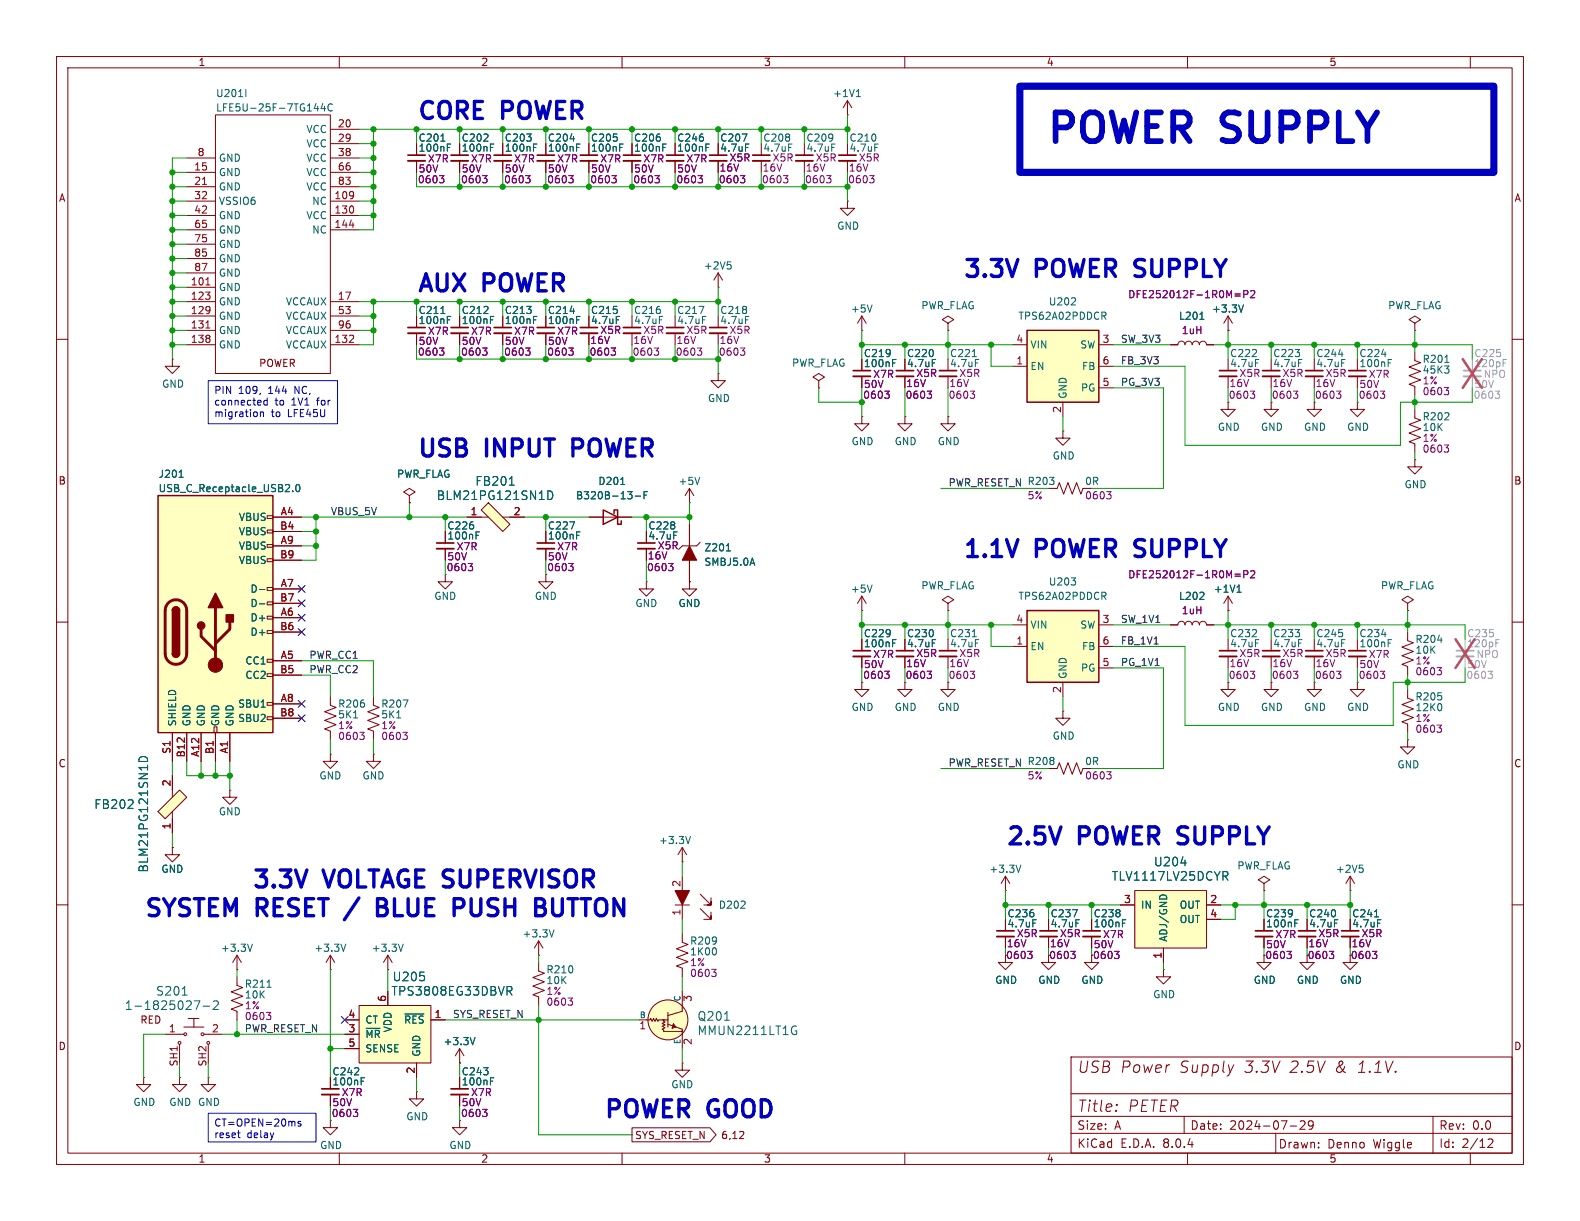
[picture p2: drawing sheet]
<svg xmlns="http://www.w3.org/2000/svg" width="279mm" height="216mm" viewBox="0 0 279 216" stroke-linecap="round" stroke-linejoin="round" font-family="sans-serif">
<defs><g id="words">
<g font-size="7.1" fill="#0000c2">
<text x="184.8" y="27.8">POWER</text>
<text x="216.6" y="27.8">SUPPLY</text>
</g>
<g font-size="4.2" fill="#0000c2">
<text x="73.7" y="21.3">CORE</text>
<text x="89" y="21.3">POWER</text>
<text x="73.7" y="51.8">AUX</text>
<text x="85.7" y="51.8">POWER</text>
<text x="170.2" y="49.3">3.3V</text>
<text x="183.4" y="49.3">POWER</text>
<text x="202.1" y="49.3">SUPPLY</text>
<text x="73.7" y="81">USB</text>
<text x="86.1" y="81">INPUT</text>
<text x="102.6" y="81">POWER</text>
<text x="170.2" y="98.8">1.1V</text>
<text x="183.4" y="98.8">POWER</text>
<text x="202.1" y="98.8">SUPPLY</text>
<text x="177.8" y="149.6">2.5V</text>
<text x="191" y="149.6">POWER</text>
<text x="209.7" y="149.6">SUPPLY</text>
<text x="44.4" y="157.2">3.3V</text>
<text x="57.6" y="157.2">VOLTAGE SUPERVISOR</text>
<text x="25.4" y="162.3">SYSTEM</text>
<text x="45.6" y="162.3">RESET</text>
<text x="69.2" y="162.3">BLUE</text>
<text x="84" y="162.3">PUSH</text>
<text x="99.6" y="162.3">BUTTON</text>
<text x="106.7" y="197.9">POWER</text>
<text x="125.4" y="197.9">GOOD</text>
</g>
<g font-size="2.8" fill="#840000">
<text x="190.4" y="189.9">USB Power</text>
<text x="208.4" y="189.9">Supply</text>
<text x="219.9" y="189.9">3.3V</text>
<text x="228" y="189.9">2.5V</text>
<text x="236" y="189.9">&amp;</text>
<text x="240.1" y="189.9">1.1V.</text>
<text x="190.4" y="196.8">Title:</text>
<text x="199.3" y="196.8">PETER</text>
</g>
<g font-size="2.1" fill="#006464">
<text x="77.1" y="88.6">BLM21PG121SN1D</text>
<text x="84" y="86.1">FB201</text>
<text x="16.6" y="143.2">FB202</text>
<text x="26.4" y="154.4" transform="rotate(-90 26.4 154.4)">BLM21PG121SN1D</text>
<text x="196.5" y="155.9">TLV1117LV25DCYR</text>
<text x="204" y="153.4">U204</text>
<text x="69.3" y="173.7">U205</text>
<text x="22" y="178.8">1-1825027-2</text>
<text x="27.5" y="176.3">S201</text>
<text x="69.1" y="176.3">TPS3808EG33DBVR</text>
<text x="123.2" y="180.7">Q201</text>
<text x="123.2" y="183.2">MMUN2211LT1G</text>
</g>
<g font-size="2.1" fill="#840000">
<text x="190.4" y="203.2">KiCad</text>
<text x="190.4" y="200">Size:</text>
<text x="197.1" y="200">A</text>
<text x="198.1" y="203.2">E.D.A.</text>
<text x="205.7" y="203.2">8.0.4</text>
<text x="210.4" y="200">Date:</text>
<text x="217.4" y="200">2024-07-29</text>
<text x="226" y="203.3">Drawn:</text>
<text x="234.7" y="203.3">Denno</text>
<text x="242.9" y="203.3">Wiggle</text>
<text x="254.4" y="200">Rev:</text>
<text x="254.4" y="203.2">Id:</text>
<text x="258.5" y="203.2">2/12</text>
<text x="260.3" y="200">0.0</text>
</g>
<g font-size="1.8" fill="#840000">
<text x="35" y="11.9">1</text>
<text x="85" y="11.9">2</text>
<text x="135" y="11.9">3</text>
<text x="185" y="11.9">4</text>
<text x="235" y="11.9">5</text>
<text x="73.9" y="27">100nF</text>
<text x="81.5" y="27">100nF</text>
<text x="89.2" y="27">100nF</text>
<text x="96.8" y="27">100nF</text>
<text x="104.4" y="27">100nF</text>
<text x="112" y="27">100nF</text>
<text x="119.6" y="27">100nF</text>
<text x="127.3" y="27">4.7uF</text>
<text x="10.3" y="35.9">A</text>
<text x="267.7" y="35.9">A</text>
<text x="73.9" y="57.5">100nF</text>
<text x="81.5" y="57.5">100nF</text>
<text x="89.2" y="57.5">100nF</text>
<text x="96.8" y="57.5">100nF</text>
<text x="104.4" y="57.5">4.7uF</text>
<text x="45.7" y="65.1">POWER</text>
<text x="152.7" y="65.1">100nF</text>
<text x="160.3" y="65.1">4.7uF</text>
<text x="217.2" y="70.7">0603</text>
<text x="232.4" y="70.7">0603</text>
<text x="10.3" y="85.9">B</text>
<text x="267.7" y="85.9">B</text>
<text x="79" y="95.6">100nF</text>
<text x="96.8" y="95.6">100nF</text>
<text x="114.6" y="95.6">4.7uF</text>
<text x="152.7" y="114.7">100nF</text>
<text x="160.3" y="114.7">4.7uF</text>
<text x="167.6" y="120.2">0603</text>
<text x="217.2" y="120.2">0603</text>
<text x="224.8" y="120.2">0603</text>
<text x="10.3" y="135.9">C</text>
<text x="267.7" y="135.9">C</text>
<text x="178.1" y="164.2">4.7uF</text>
<text x="185.7" y="164.2">4.7uF</text>
<text x="193.3" y="164.2">100nF</text>
<text x="223.8" y="164.2">100nF</text>
<text x="231.4" y="164.2">4.7uF</text>
<text x="239" y="164.2">4.7uF</text>
<text x="177.8" y="169.8">0603</text>
<text x="185.4" y="169.8">0603</text>
<text x="193.2" y="169.8">0603</text>
<text x="238.8" y="169.8">0603</text>
<text x="10.3" y="185.9">D</text>
<text x="24.7" y="181.2">RED</text>
<text x="267.7" y="185.9">D</text>
<text x="58.7" y="192.1">100nF</text>
<text x="81.5" y="192.1">100nF</text>
<text x="112.2" y="201.6">SYS_RESET_N</text>
<text x="127.4" y="201.6">6,12</text>
<text x="35" y="205.8">1</text>
<text x="85" y="205.8">2</text>
<text x="135" y="205.8">3</text>
<text x="185" y="205.8">4</text>
<text x="235" y="205.8">5</text>
</g>
<g font-size="1.8" fill="#006464">
<text x="38.1" y="17.4">U201I</text>
<text x="147.2" y="17.4">+1V1</text>
<text x="38.1" y="19.9">LFE5U-25F-7TG144C</text>
<text x="54.1" y="23.7">VCC</text>
<text x="38.6" y="28.8">GND</text>
<text x="54.1" y="26.3">VCC</text>
<text x="54.1" y="28.8">VCC</text>
<text x="73.9" y="25.2">C201</text>
<text x="81.5" y="25.2">C202</text>
<text x="89.2" y="25.2">C203</text>
<text x="96.8" y="25.2">C204</text>
<text x="104.4" y="25.2">C205</text>
<text x="112" y="25.2">C206</text>
<text x="119.6" y="25.2">C246</text>
<text x="127.3" y="25.2">C207</text>
<text x="134.9" y="25.2">C208</text>
<text x="134.9" y="27">4.7uF</text>
<text x="142.5" y="25.2">C209</text>
<text x="142.5" y="27">4.7uF</text>
<text x="150.1" y="25.2">C210</text>
<text x="150.1" y="27">4.7uF</text>
<text x="38.6" y="31.3">GND</text>
<text x="38.6" y="33.9">GND</text>
<text x="54.1" y="31.3">VCC</text>
<text x="54.1" y="33.9">VCC</text>
<text x="38.6" y="36.4">VSSIO6</text>
<text x="38.6" y="39">GND</text>
<text x="38.6" y="41.5">GND</text>
<text x="54.1" y="39">VCC</text>
<text x="55.1" y="36.4">NC</text>
<text x="55.1" y="41.5">NC</text>
<text x="148" y="40.8">GND</text>
<text x="38.6" y="44">GND</text>
<text x="38.6" y="46.6">GND</text>
<text x="124.4" y="47.9">+2V5</text>
<text x="38.6" y="51.7">GND</text>
<text x="38.6" y="49.1">GND</text>
<text x="38.6" y="54.2">GND</text>
<text x="38.6" y="56.7">GND</text>
<text x="38.6" y="59.3">GND</text>
<text x="50.5" y="54.2">VCCAUX</text>
<text x="50.5" y="56.7">VCCAUX</text>
<text x="50.5" y="59.3">VCCAUX</text>
<text x="73.9" y="55.7">C211</text>
<text x="81.5" y="55.7">C212</text>
<text x="89.2" y="55.7">C213</text>
<text x="96.8" y="55.7">C214</text>
<text x="104.4" y="55.7">C215</text>
<text x="112" y="55.7">C216</text>
<text x="112" y="57.5">4.7uF</text>
<text x="119.6" y="55.7">C217</text>
<text x="119.6" y="57.5">4.7uF</text>
<text x="127.3" y="55.7">C218</text>
<text x="127.3" y="57.5">4.7uF</text>
<text x="150.4" y="55.5">+5V</text>
<text x="162.8" y="54.9">PWR_FLAG</text>
<text x="180" y="56.7">TPS62A02PDDCR</text>
<text x="185.4" y="54.2">U202</text>
<text x="208.4" y="56.7">L201</text>
<text x="214.2" y="55.5">+3.3V</text>
<text x="245.4" y="54.9">PWR_FLAG</text>
<text x="38.6" y="61.8">GND</text>
<text x="50.5" y="61.8">VCCAUX</text>
<text x="140" y="65">PWR_FLAG</text>
<text x="152.7" y="63.3">C219</text>
<text x="160.3" y="63.3">C220</text>
<text x="167.9" y="63.3">C221</text>
<text x="167.9" y="65.1">4.7uF</text>
<text x="182.1" y="65.6">EN</text>
<text x="182.1" y="61.8">VIN</text>
<text x="190.9" y="61.8">SW</text>
<text x="191.2" y="65.6">FB</text>
<text x="217.4" y="63.3">C222</text>
<text x="217.4" y="65.1">4.7uF</text>
<text x="225.1" y="63.3">C223</text>
<text x="225.1" y="65.1">4.7uF</text>
<text x="232.7" y="63.3">C244</text>
<text x="232.7" y="65.1">4.7uF</text>
<text x="240.3" y="63.3">C224</text>
<text x="240.3" y="65.1">100nF</text>
<text x="251.5" y="64.4">R201</text>
<text x="28.6" y="68.8">GND</text>
<text x="125.1" y="71.3">GND</text>
<text x="188.8" y="70.6" transform="rotate(-90 188.8 70.6)">GND</text>
<text x="191.1" y="69.4">PG</text>
<text x="251.5" y="66.3">45K3</text>
<text x="215.3" y="76.4">GND</text>
<text x="222.9" y="76.4">GND</text>
<text x="230.5" y="76.4">GND</text>
<text x="238.1" y="76.4">GND</text>
<text x="251.5" y="74.5">R202</text>
<text x="251.5" y="76.4">10K</text>
<text x="150.5" y="78.9">GND</text>
<text x="158.1" y="78.9">GND</text>
<text x="165.7" y="78.9">GND</text>
<text x="186.1" y="81.5">GND</text>
<text x="27.9" y="84.7">J201</text>
<text x="27.9" y="87.2">USB_C_Receptacle_USB2.0</text>
<text x="70.1" y="84.7">PWR_FLAG</text>
<text x="101.8" y="88.5">B320B-13-F</text>
<text x="105.7" y="86">D201</text>
<text x="119.9" y="86">+5V</text>
<text x="191.8" y="86">0R</text>
<text x="248.3" y="86.5">GND</text>
<text x="42.1" y="92.3">VBUS</text>
<text x="42.1" y="94.8">VBUS</text>
<text x="79" y="93.8">C226</text>
<text x="96.8" y="93.8">C227</text>
<text x="114.6" y="93.8">C228</text>
<text x="42.1" y="97.4">VBUS</text>
<text x="42.1" y="99.9">VBUS</text>
<text x="124.5" y="100.2">SMBJ5.0A</text>
<text x="124.5" y="97.7">Z201</text>
<text x="44.2" y="105">D-</text>
<text x="44.2" y="107.5">D-</text>
<text x="76.7" y="106.3">GND</text>
<text x="94.5" y="106.3">GND</text>
<text x="112.3" y="107.5">GND</text>
<text x="119.9" y="107.5">GND</text>
<text x="150.4" y="105">+5V</text>
<text x="162.8" y="104.4">PWR_FLAG</text>
<text x="180" y="106.3">TPS62A02PDDCR</text>
<text x="185.4" y="103.7">U203</text>
<text x="208.4" y="106.3">L202</text>
<text x="214.5" y="105">+1V1</text>
<text x="244.1" y="104.4">PWR_FLAG</text>
<text x="44.2" y="110.1">D+</text>
<text x="44.2" y="112.6">D+</text>
<text x="152.7" y="112.9">C229</text>
<text x="160.3" y="112.9">C230</text>
<text x="167.9" y="112.9">C231</text>
<text x="182.1" y="111.4">VIN</text>
<text x="190.9" y="111.4">SW</text>
<text x="217.4" y="112.9">C232</text>
<text x="225.1" y="112.9">C233</text>
<text x="232.7" y="112.9">C245</text>
<text x="240.3" y="112.9">C234</text>
<text x="250.2" y="113.9">R204</text>
<text x="43.3" y="117.7">CC1</text>
<text x="167.9" y="114.7">4.7uF</text>
<text x="182.1" y="115.2">EN</text>
<text x="191.1" y="119">PG</text>
<text x="191.2" y="115.2">FB</text>
<text x="217.4" y="114.7">4.7uF</text>
<text x="225.1" y="114.7">4.7uF</text>
<text x="232.7" y="114.7">4.7uF</text>
<text x="240.3" y="114.7">100nF</text>
<text x="250.2" y="115.8">10K</text>
<text x="42" y="125.3">SBU1</text>
<text x="43.3" y="120.2">CC2</text>
<text x="59.7" y="125.3">R206</text>
<text x="67.3" y="125.3">R207</text>
<text x="150.5" y="125.9">GND</text>
<text x="158.1" y="125.9">GND</text>
<text x="165.7" y="125.9">GND</text>
<text x="188.8" y="120.1" transform="rotate(-90 188.8 120.1)">GND</text>
<text x="215.3" y="125.9">GND</text>
<text x="222.9" y="125.9">GND</text>
<text x="230.5" y="125.9">GND</text>
<text x="238.1" y="125.9">GND</text>
<text x="250.2" y="124.1">R205</text>
<text x="250.2" y="126">12K0</text>
<text x="31.3" y="128.5" transform="rotate(-90 31.3 128.5)">SHIELD</text>
<text x="33.9" y="128.5" transform="rotate(-90 33.9 128.5)">GND</text>
<text x="36.4" y="128.5" transform="rotate(-90 36.4 128.5)">GND</text>
<text x="39" y="128.5" transform="rotate(-90 39 128.5)">GND</text>
<text x="41.5" y="128.5" transform="rotate(-90 41.5 128.5)">GND</text>
<text x="42" y="127.9">SBU2</text>
<text x="59.7" y="127.2">5K1</text>
<text x="67.3" y="127.2">5K1</text>
<text x="186.1" y="131">GND</text>
<text x="191.8" y="135.5">0R</text>
<text x="247" y="136.1">GND</text>
<text x="56.4" y="138">GND</text>
<text x="64" y="138">GND</text>
<text x="38.6" y="144.4">GND</text>
<text x="116.4" y="149.5">+3.3V</text>
<text x="28.4" y="154.5">GND</text>
<text x="174.9" y="154.5">+3.3V</text>
<text x="218.7" y="153.9">PWR_FLAG</text>
<text x="236.1" y="154.5">+2V5</text>
<text x="127" y="160.9">D202</text>
<text x="201.7" y="160.9">IN</text>
<text x="208.5" y="160.9">OUT</text>
<text x="92.3" y="166">+3.3V</text>
<text x="121.9" y="167.2">R209</text>
<text x="178.1" y="162.4">C236</text>
<text x="185.7" y="162.4">C237</text>
<text x="193.3" y="162.4">C238</text>
<text x="206.6" y="166.6" transform="rotate(-90 206.6 166.6)">ADJ/GND</text>
<text x="208.5" y="163.4">OUT</text>
<text x="223.8" y="162.4">C239</text>
<text x="231.4" y="162.4">C240</text>
<text x="239" y="162.4">C241</text>
<text x="39" y="168.5">+3.3V</text>
<text x="55.5" y="168.5">+3.3V</text>
<text x="65.6" y="168.5">+3.3V</text>
<text x="96.5" y="172.3">R210</text>
<text x="121.9" y="169.1">1K00</text>
<text x="43.2" y="174.9">R211</text>
<text x="43.2" y="176.8">10K</text>
<text x="96.5" y="174.2">10K</text>
<text x="175.9" y="174.2">GND</text>
<text x="183.5" y="174.2">GND</text>
<text x="191.1" y="174.2">GND</text>
<text x="203.8" y="176.7">GND</text>
<text x="221.6" y="174.2">GND</text>
<text x="229.2" y="174.2">GND</text>
<text x="236.9" y="174.2">GND</text>
<text x="64.5" y="183.7">~{MR}</text>
<text x="64.5" y="181.2">CT</text>
<text x="69.4" y="182.6" transform="rotate(-90 69.4 182.6)">VDD</text>
<text x="71.4" y="181.2">~{RES}</text>
<text x="78.3" y="185">+3.3V</text>
<text x="58.7" y="190.3">C242</text>
<text x="64.5" y="186.3">SENSE</text>
<text x="74.5" y="186.9" transform="rotate(-90 74.5 186.9)">GND</text>
<text x="81.5" y="190.3">C243</text>
<text x="23.5" y="195.8">GND</text>
<text x="29.8" y="195.8">GND GND</text>
<text x="118.6" y="192.6">GND</text>
<text x="56.5" y="203.4">GND</text>
<text x="71.8" y="198.3">GND</text>
<text x="79.4" y="203.4">GND</text>
</g>
<g font-size="1.8" fill="#a90000">
<text x="59.6" y="22.6">20</text>
<text x="34.9" y="27.7">8</text>
<text x="59.6" y="25.1">29</text>
<text x="59.6" y="27.7">38</text>
<text x="34.2" y="30.2">15</text>
<text x="34.2" y="32.8">21</text>
<text x="34.2" y="35.3">32</text>
<text x="59" y="35.3">109</text>
<text x="59.6" y="30.2">66</text>
<text x="59.6" y="32.8">83</text>
<text x="34.2" y="37.8">42</text>
<text x="34.2" y="40.4">65</text>
<text x="59" y="37.8">130</text>
<text x="59" y="40.4">144</text>
<text x="34.2" y="42.9">75</text>
<text x="34.2" y="45.5">85</text>
<text x="33.6" y="50.5">101</text>
<text x="33.6" y="53.1">123</text>
<text x="34.2" y="48">87</text>
<text x="59.6" y="53.1">17</text>
<text x="33.6" y="55.6">129</text>
<text x="33.6" y="58.2">131</text>
<text x="59.6" y="55.6">53</text>
<text x="59.6" y="58.2">96</text>
<text x="33.6" y="60.7">138</text>
<text x="59" y="60.7">132</text>
<text x="179.6" y="64.5">1</text>
<text x="179.6" y="60.7">4</text>
<text x="194.9" y="60.7">3</text>
<text x="194.9" y="64.5">6</text>
<text x="194.9" y="68.3">5</text>
<text x="187.7" y="73.1" transform="rotate(-90 187.7 73.1)">2</text>
<text x="49.5" y="93.7">B4</text>
<text x="49.5" y="91.2">A4</text>
<text x="83.1" y="91.2">1</text>
<text x="90.7" y="91.2">2</text>
<text x="49.5" y="98.8">B9</text>
<text x="49.5" y="96.3">A9</text>
<text x="49.5" y="106.4">B7</text>
<text x="49.5" y="103.9">A7</text>
<text x="49.5" y="111.5">B6</text>
<text x="49.5" y="109">A6</text>
<text x="179.6" y="110.2">4</text>
<text x="194.9" y="110.2">3</text>
<text x="49.5" y="119.1">B5</text>
<text x="49.5" y="116.6">A5</text>
<text x="179.6" y="114">1</text>
<text x="194.9" y="117.9">5</text>
<text x="194.9" y="114">6</text>
<text x="49.5" y="124.2">A8</text>
<text x="187.7" y="122.6" transform="rotate(-90 187.7 122.6)">2</text>
<text x="49.5" y="126.7">B8</text>
<text x="30.2" y="133.4" transform="rotate(-90 30.2 133.4)">S1</text>
<text x="32.8" y="134" transform="rotate(-90 32.8 134)">B12</text>
<text x="35.3" y="133.9" transform="rotate(-90 35.3 133.9)">A12</text>
<text x="37.8" y="133.4" transform="rotate(-90 37.8 133.4)">B1</text>
<text x="40.4" y="133.3" transform="rotate(-90 40.4 133.3)">A1</text>
<text x="30.2" y="139.1" transform="rotate(-90 30.2 139.1)">2</text>
<text x="30.2" y="146.8" transform="rotate(-90 30.2 146.8)">1</text>
<text x="120.4" y="162" transform="rotate(-90 120.4 162)">1</text>
<text x="120.4" y="156.9" transform="rotate(-90 120.4 156.9)">2</text>
<text x="198.7" y="159.8">3</text>
<text x="213.9" y="159.8">2</text>
<text x="213.9" y="162.3">4</text>
<text x="205.5" y="169.6" transform="rotate(-90 205.5 169.6)">1</text>
<text x="68.3" y="177.2" transform="rotate(-90 68.3 177.2)">6</text>
<text x="122.6" y="177.2" transform="rotate(-90 122.6 177.2)">3</text>
<text x="29.8" y="182.6">1</text>
<text x="37.4" y="182.6">2</text>
<text x="61.5" y="182.6">3</text>
<text x="61.5" y="180.1">4</text>
<text x="61.5" y="185.2">5</text>
<text x="76.8" y="180.1">1</text>
<text x="113" y="182.3">1</text>
<text x="122.6" y="184.9" transform="rotate(-90 122.6 184.9)">2</text>
<text x="31.5" y="188.7" transform="rotate(-90 31.5 188.7)">SH1</text>
<text x="36.6" y="188.7" transform="rotate(-90 36.6 188.7)">SH2</text>
<text x="73.4" y="189.9" transform="rotate(-90 73.4 189.9)">2</text>
</g>
<g font-size="1.8" fill="#840084">
<text x="75.6" y="28.9">X7R</text>
<text x="83.2" y="28.9">X7R</text>
<text x="90.8" y="28.9">X7R</text>
<text x="98.4" y="28.9">X7R</text>
<text x="106.1" y="28.9">X7R</text>
<text x="113.7" y="28.9">X7R</text>
<text x="121.3" y="28.9">X7R</text>
<text x="128.9" y="28.8">X5R</text>
<text x="136.5" y="28.8">X5R</text>
<text x="144.2" y="28.8">X5R</text>
<text x="151.8" y="28.8">X5R</text>
<text x="73.8" y="32.6">0603</text>
<text x="73.9" y="30.7">50V</text>
<text x="81.4" y="32.6">0603</text>
<text x="81.5" y="30.7">50V</text>
<text x="89" y="32.6">0603</text>
<text x="89.2" y="30.7">50V</text>
<text x="96.7" y="32.6">0603</text>
<text x="96.8" y="30.7">50V</text>
<text x="104.3" y="32.6">0603</text>
<text x="104.4" y="30.7">50V</text>
<text x="111.9" y="32.6">0603</text>
<text x="112" y="30.7">50V</text>
<text x="119.5" y="32.6">0603</text>
<text x="119.6" y="30.7">50V</text>
<text x="127" y="32.6">0603</text>
<text x="127.1" y="30.5">16V</text>
<text x="134.6" y="32.6">0603</text>
<text x="134.8" y="30.5">16V</text>
<text x="142.2" y="32.6">0603</text>
<text x="142.4" y="30.5">16V</text>
<text x="149.9" y="32.6">0603</text>
<text x="150" y="30.5">16V</text>
<text x="199.4" y="52.9">DFE252012F-1R0M=P2</text>
<text x="75.6" y="59.4">X7R</text>
<text x="83.2" y="59.4">X7R</text>
<text x="90.8" y="59.4">X7R</text>
<text x="98.4" y="59.4">X7R</text>
<text x="106.1" y="59.2">X5R</text>
<text x="113.7" y="59.2">X5R</text>
<text x="121.3" y="59.2">X5R</text>
<text x="128.9" y="59.2">X5R</text>
<text x="208.9" y="59.3">1uH</text>
<text x="73.8" y="63.1">0603</text>
<text x="73.9" y="61.2">50V</text>
<text x="81.4" y="63.1">0603</text>
<text x="81.5" y="61.2">50V</text>
<text x="89" y="63.1">0603</text>
<text x="89.2" y="61.2">50V</text>
<text x="96.7" y="63.1">0603</text>
<text x="96.8" y="61.2">50V</text>
<text x="104.1" y="63.1">0603</text>
<text x="104.3" y="61">16V</text>
<text x="111.8" y="63.1">0603</text>
<text x="111.9" y="61">16V</text>
<text x="119.4" y="63.1">0603</text>
<text x="119.5" y="61">16V</text>
<text x="127" y="63.1">0603</text>
<text x="127.1" y="61">16V</text>
<text x="152.5" y="70.7">0603</text>
<text x="152.7" y="68.8">50V</text>
<text x="154.3" y="67">X7R</text>
<text x="160" y="70.7">0603</text>
<text x="160.2" y="68.6">16V</text>
<text x="161.9" y="66.9">X5R</text>
<text x="167.6" y="70.7">0603</text>
<text x="167.8" y="68.6">16V</text>
<text x="169.6" y="66.9">X5R</text>
<text x="217.3" y="68.6">16V</text>
<text x="219.1" y="66.9">X5R</text>
<text x="224.8" y="70.7">0603</text>
<text x="224.9" y="68.6">16V</text>
<text x="226.7" y="66.9">X5R</text>
<text x="232.5" y="68.6">16V</text>
<text x="234.3" y="66.9">X5R</text>
<text x="240.2" y="70.7">0603</text>
<text x="240.3" y="68.8">50V</text>
<text x="241.9" y="67">X7R</text>
<text x="251.5" y="68.2">1%</text>
<text x="251.5" y="70.1">0603</text>
<text x="251.5" y="78.3">1%</text>
<text x="251.5" y="80.2">0603</text>
<text x="181.6" y="88.5">5%</text>
<text x="191.8" y="88.5">0603</text>
<text x="78.9" y="101.2">0603</text>
<text x="79" y="99.3">50V</text>
<text x="80.7" y="97.5">X7R</text>
<text x="96.7" y="101.2">0603</text>
<text x="96.8" y="99.3">50V</text>
<text x="98.4" y="97.5">X7R</text>
<text x="114.3" y="101.2">0603</text>
<text x="114.4" y="99.1">16V</text>
<text x="116.2" y="97.3">X5R</text>
<text x="199.4" y="102.5">DFE252012F-1R0M=P2</text>
<text x="208.9" y="108.8">1uH</text>
<text x="152.7" y="118.3">50V</text>
<text x="154.3" y="116.6">X7R</text>
<text x="160.2" y="118.2">16V</text>
<text x="161.9" y="116.4">X5R</text>
<text x="167.8" y="118.2">16V</text>
<text x="169.6" y="116.4">X5R</text>
<text x="217.3" y="118.2">16V</text>
<text x="219.1" y="116.4">X5R</text>
<text x="224.9" y="118.2">16V</text>
<text x="226.7" y="116.4">X5R</text>
<text x="232.5" y="118.2">16V</text>
<text x="234.3" y="116.4">X5R</text>
<text x="240.3" y="118.3">50V</text>
<text x="241.9" y="116.6">X7R</text>
<text x="250.2" y="117.7">1%</text>
<text x="250.2" y="119.6">0603</text>
<text x="152.5" y="120.2">0603</text>
<text x="160" y="120.2">0603</text>
<text x="232.4" y="120.2">0603</text>
<text x="240.2" y="120.2">0603</text>
<text x="59.7" y="129.1">1%</text>
<text x="59.7" y="131">0603</text>
<text x="67.3" y="129.1">1%</text>
<text x="67.3" y="131">0603</text>
<text x="250.2" y="127.9">1%</text>
<text x="250.2" y="129.8">0603</text>
<text x="181.6" y="138">5%</text>
<text x="191.8" y="138">0603</text>
<text x="177.9" y="167.7">16V</text>
<text x="179.7" y="165.9">X5R</text>
<text x="185.6" y="167.7">16V</text>
<text x="187.3" y="165.9">X5R</text>
<text x="193.3" y="167.9">50V</text>
<text x="195" y="166.1">X7R</text>
<text x="223.8" y="167.9">50V</text>
<text x="225.4" y="166.1">X7R</text>
<text x="231.3" y="167.7">16V</text>
<text x="233.1" y="165.9">X5R</text>
<text x="238.9" y="167.7">16V</text>
<text x="240.7" y="165.9">X5R</text>
<text x="121.9" y="171">1%</text>
<text x="121.9" y="172.9">0603</text>
<text x="223.7" y="169.8">0603</text>
<text x="231.1" y="169.8">0603</text>
<text x="43.2" y="178.7">1%</text>
<text x="96.5" y="176.1">1%</text>
<text x="96.5" y="178">0603</text>
<text x="58.6" y="197.7">0603</text>
<text x="58.7" y="195.8">50V</text>
<text x="60.3" y="194">X7R</text>
<text x="81.4" y="197.7">0603</text>
<text x="81.5" y="195.8">50V</text>
<text x="83.2" y="194">X7R</text>
</g>
<g font-size="1.8" fill="#0f0f0f">
<text x="198.1" y="64.5">FB_3V3</text>
<text x="198.1" y="60.7">SW_3V3</text>
<text x="198.1" y="68.3">PG_3V3</text>
<text x="167.6" y="86.1">PWR_RESET_N R203</text>
<text x="58.4" y="91.2">VBUS_5V</text>
<text x="198.1" y="110.2">SW_1V1</text>
<text x="54.6" y="119.1">PWR_CC2</text>
<text x="54.6" y="116.6">PWR_CC1</text>
<text x="198.1" y="117.8">PG_1V1</text>
<text x="198.1" y="114">FB_1V1</text>
<text x="167.6" y="135.6">PWR_RESET_N R208</text>
<text x="43.2" y="182.6">PWR_RESET_N</text>
<text x="43.2" y="180.6">0603</text>
<text x="80" y="180.1">SYS_RESET_N</text>
</g>
<g font-size="1.8" fill="#989898">
<text x="260.6" y="63.3">C225</text>
<text x="260.6" y="65.1">120pF</text>
<text x="259.3" y="112.9">C235</text>
<text x="259.3" y="114.7">120pF</text>
</g>
<g font-size="1.8" fill="#0000c2">
<text x="37.8" y="70">PIN</text>
<text x="42.2" y="70">109,</text>
<text x="47.6" y="70">144</text>
<text x="52.4" y="70">NC,</text>
<text x="37.8" y="72">connected</text>
<text x="37.8" y="74.1">migration</text>
<text x="48" y="74.1">to</text>
<text x="48.6" y="72">to</text>
<text x="51" y="74.1">LFE45U</text>
<text x="51.7" y="72">1V1</text>
<text x="56.4" y="72">for</text>
<text x="37.8" y="199.5">CT=OPEN=20ms</text>
<text x="37.8" y="201.6">reset</text>
<text x="43.7" y="201.6">delay</text>
</g>
<g font-size="1.8" fill="#a1a1a1">
<text x="260.5" y="70.7">0603</text>
<text x="260.6" y="68.8">50V</text>
<text x="262.3" y="67">NPO</text>
<text x="259.3" y="118.3">50V</text>
<text x="261" y="116.6">NPO</text>
<text x="259.2" y="120.2">0603</text>
</g>
<g font-size="1.4" fill="#006464">
<text x="120.4" y="177.2" transform="rotate(-90 120.4 177.2)">C</text>
<text x="113" y="180.1">B</text>
<text x="120.4" y="184.7" transform="rotate(-90 120.4 184.7)">E</text>
</g>
</g></defs>
<g fill="none" stroke="#840000" stroke-width=".18">
<path d="M10 10h259.4v195.9h-259.4zM12 12h255.4v191.9h-255.4zM60 10v2M110 10v2M160 10v2M210 10v2M260 10v2M119.4 28.4v2.1M10 60h2M267.4 60h2M217.2 66.5v2.1M224.8 71.1v1.3h1.3l-1.3 1.3-1.3-1.3h1.3"/>
<path d="M224.8 66.5v2.1M232.4 66.5v2.1M240 71.1v1.3h1.3l-1.3 1.3-1.2-1.3h1.2M240 66.5v2.1M10 110h2M217.2 116.1v2M224.8 116.1v2M248.9 111.8v1.5l1 .4-2 .7 2 .8-2 .8 2 .7-2 .8 1 .4v1.5M267.4 110h2M10 160h2M267.4 160h2M231.1 168.9v1.3h1.3l-1.3 1.3-1.2-1.3h1.2"/>
<path d="M189.4 186.9h78v17h-78zM189.4 197.4h78M189.4 193.4h78M197.5 195.3l.1 .1-.1 .1M197.5 195.3l-.1 .1 .1 .1M197.5 195.3v.2M209.4 197.4v3M228.1 199.1h1.2M229.9 198.3l.6-.1 .2 .1 .1 .3-.9 1.1h.9M232.2 198.8l-.3 .3-.4-.1-.1-.2 .1-.5 .4-.1 .2 .1a.99 .99 0 0 1-.3 1.4h-.3M253.4 197.4v6.5M60 203.9v2"/>
<path d="M110 203.9v2M160 203.9v2M189.4 200.4h78M210 203.9v2M225.6 200.4v3.5M233.2 202.8v.2M233.2 202.1v.1M260 203.9v2M263.1 201.5l.6-.1 .2 .1 .1 .3-.9 1.1h.9"/>
</g>
<path d="M117.9 28.4h3M215.6 66.5h3.1M223.3 66.5h3M230.9 66.5h3M238.5 66.5h3.1M215.6 116.1h3.1M223.3 116.1h3" fill="none" stroke="#840000" stroke-width=".33"/>
<path d="M117.9 27.4h3M215.6 65.5h3.1M223.3 65.5h3M230.9 65.5h3M238.5 65.5h3.1M215.6 115.1h3.1M223.3 115.1h3" fill="none" stroke="#840000" stroke-width=".3"/>
<path d="M124.8 26.1h.4M124.8 25.5h.6M222 63.6h.6M229.6 63.6h.6M236.7 62.6h.8M237.3 63.6h.6M244.3 62.6h.8M245.5 63.6h.6M245.5 64.2h.4M222 113.1h.6M229.6 113.1h.6M254.2 113.2h.8" fill="none" stroke="#006464" stroke-width=".18"/>
<g fill="none" stroke="#840084" stroke-width=".18">
<path d="M123.4 31.1h.8l-.4 .4M124 31.5l.2 .3v.3l-.2 .2M221.1 69.2h.8l-.4 .4M221.6 69.6l.3 .3v.3l-.3 .2M228.7 69.2h.8l-.4 .4M229.3 69.6l.2 .3v.3l-.2 .2M236.3 69.2h.8l-.4 .4M236.9 69.6l.2 .3v.3l-.2 .2M244.1 69.2h.8l-.5 .4M244.6 69.6l.3 .3v.3l-.3 .2M221.1 118.7h.8l-.4 .5M221.6 119.2l.3 .2v.3l-.3 .3"/>
<path d="M228.7 118.7h.8l-.4 .5M229.3 119.2l.2 .2v.3l-.2 .3M254.1 118.1h.8l-.4 .4M254.7 118.5l.2 .3v.3l-.2 .2"/>
</g>
<path d="M257.6 116.1h3" fill="none" stroke="#a1a1a1" stroke-width=".33"/>
<path d="M257.6 115.1h3" fill="none" stroke="#a1a1a1" stroke-width=".3"/>
<path d="M259.1 116.1v2M263.1 118.7h.8l-.4 .5M263.7 119.2l.2 .2v.3l-.2 .3" fill="none" stroke="#a1a1a1" stroke-width=".18"/>
<path d="M264.5 113.7h.4M264.5 113.1h.6" fill="none" stroke="#989898" stroke-width=".18"/>
<path d="M257.4 113l3.4 5.1M260.8 113l-3.4 5.1" fill="none" stroke="#e65255" stroke-width=".46"/>
<path d="M200.7 157.5h12.7v10.1h-12.7z" fill="#ffffc2"/>
<g fill="none" stroke="#840000" stroke-width=".18">
<path d="M167.6 57.2l1.1-.7-1.1-.6-1 .6 1 .7v1.2M167.6 58.4h.1M167.6 66.5v2.1M250.2 62.2v1.6l1 .3-2 .8 2 .8-2 .7 2 .8-2 .7 1 .4v1.6M217.2 120.7v1.2h1.2l-1.2 1.3-1.3-1.3h1.3M224.8 120.7v1.2h1.3l-1.3 1.3-1.3-1.3h1.3M200.7 157.5h12.7v10.1h-12.7zM238.8 157.5h.1M238.8 154.9l-.8 1.3M238.8 154.9v2.6M238.8 154.9l.7 1.3M185.4 165.6v2"/>
<path d="M198.1 160h2.6M205.7 167.6v2.6M213.4 160h2.5M213.4 162.6h2.5"/>
</g>
<g fill="none" stroke="#006464" stroke-width=".18">
<path d="M171.9 63.1h.8M172.5 63.6h.6M255.4 64.7h.8l-.4 .5M255.5 64.1h.7M256.1 65.3l.1 .1-.1 .5M205.2 158.4l.4-.2 .5 .2M208.8 152.6h1M216.3 154.1h.5l.3 .3-.1 .4-.7 .1M216.6 154.9l.5 .7M240.4 153h.6M240.8 153.5l.3 .2v.3l-.3 .2M189.7 160.9h.8l-.5 1.2"/>
<path d="M190.3 162.6h.6"/>
</g>
<path d="M166.1 66.5h3.1M183.9 165.6h3" fill="none" stroke="#840000" stroke-width=".33"/>
<path d="M166.1 65.5h3.1M183.9 164.6h3" fill="none" stroke="#840000" stroke-width=".3"/>
<path d="M171.6 69.2h.7l-.4 .4M172.1 69.6l.2 .3v.3l-.2 .2M255.4 68.5h.8l-.5 .5M255.9 69l.3 .3v.3l-.3 .2M189.3 168.2h.8l-.4 .5M189.9 168.7l.2 .2v.3l-.2 .3" fill="none" stroke="#840084" stroke-width=".18"/>
<path d="M181.6 58.4h12.7v12.7h-12.7z" fill="#ffffc2"/>
<path d="M181.6 58.4h12.7v12.7h-12.7z" fill="none" stroke="#840000" stroke-width=".25"/>
<g fill="none" stroke="#840000" stroke-width=".18">
<path d="M149.9 17.8l-.8 1.3M149.9 17.8v2.5M149.9 17.8l.7 1.3M127 28.4v2.1M134.6 28.4v2.1M142.2 28.4v2.1M149.9 20.3h.1M149.9 28.4v2.1M127 50.8h.1M127 48.3v2.5M127 48.3l-.8 1.2M127 48.3l.8 1.2"/>
<path d="M152.4 58.4h.1M152.4 55.9l-.8 1.3M152.4 55.9v2.5M152.4 55.9l.8 1.3M217.2 58.4h.1M217.2 55.9l-.8 1.3M217.2 55.9v2.5M217.2 55.9l.7 1.3M250.2 57.2l1-.7-1-.6-1 .6 1 .7v1.2M250.2 58.4h.1M144.8 67.3l1-.6-1-.7-1 .7 1 .6v1.3M144.8 68.6h.1"/>
<path d="M152.4 73.7v1.2h1.3l-1.3 1.3-1.3-1.3h1.3M152.4 73.7h.1M179.1 64.8h2.5M179.1 61h2.5M188 76.2v1.3h1.2l-1.2 1.2-1.3-1.2h1.3M188 76.2h.1M188 71.1v2.6M194.3 64.8h2.5M194.3 61h2.5M194.3 68.6h2.5M207 61h1.3a.64 .64 0 0 1 .6-.7 .64 .64 0 0 1 .6 .7 .64 .64 0 0 1 .7-.7 .64 .64 0 0 1 .6 .7 .64 .64 0 0 1 .7-.7 .64 .64 0 0 1 .6 .7 .64 .64 0 0 1 .6-.7 .64 .64 0 0 1 .7 .7h1.2M185.4 86.4h1.5l.4-1.1 .8 2.1 .7-2.1 .8 2.1 .8-2.1 .7 2.1 .4-1"/>
<path d="M167.6 116.1v2M207 110.5h1.3a.64 .64 0 0 1 .6-.6 .64 .64 0 0 1 .6 .6 .64 .64 0 0 1 .7-.6 .64 .64 0 0 1 .6 .6 .64 .64 0 0 1 .7-.6 .64 .64 0 0 1 .6 .6 .64 .64 0 0 1 .6-.6 .64 .64 0 0 1 .7 .6h1.2M232.4 116.1v2M240 116.1v2M232.4 120.7v1.2h1.3l-1.3 1.3-1.3-1.3h1.3M240 120.7v1.2h1.3l-1.3 1.3-1.2-1.3h1.2M248.9 130.8v1.3h1.3l-1.3 1.3-1.3-1.3h1.3M248.9 130.8h.1M248.9 121.9v1.5l1 .4-2 .8 2 .7-2 .8 2 .8-2 .7 1 .4v1.5M223.5 156.2l1-.6-1-.7-1 .7 1 .6v1.3M223.5 157.5h.1M177.8 168.9v1.3h1.3l-1.3 1.3-1.3-1.3h1.3"/>
<path d="M177.8 165.6v2M185.4 168.9v1.3h1.3l-1.3 1.3-1.3-1.3h1.3M193 168.9v1.3h1.3l-1.3 1.3-1.2-1.3h1.2M193 165.6v2M205.7 171.5v1.2h1.3l-1.3 1.3-1.2-1.3h1.2M205.7 171.5h.1M223.5 168.9v1.3h1.3l-1.3 1.3-1.3-1.3h1.3M223.5 165.6v2M231.1 165.6v2M238.8 168.9v1.3h1.2l-1.2 1.3-1.3-1.3h1.3M238.8 165.6v2M58.4 193.5v2.1"/>
</g>
<g fill="none" stroke="#006464" stroke-width=".18">
<path d="M151.4 17.1h.8M151.6 16.1l.2-.3v1.3M131.2 23.7h.9l-.6 1.3M131.8 25.5h.6M139.5 25.5h.6M147.1 25.5h.6M154.7 25.5h.6M128.6 46.3h.6M129.1 46.8l.2 .2v.3l-.2 .3M154.2 53.9l-.4 1.3M189.4 53.9h.8M190.1 52.8v.4"/>
<path d="M195.2 55.9l.4 .6M195.3 55.2l.3 .2-.1 .3-.2 .2M212.2 56.5h.7M219.9 53.9l-.4 1.3M171.9 112.6h.8M172.5 113.1h.6M212.1 106h.8M212.8 104.8v.5M237.3 113.1h.6M244.3 112.2h.8M245.5 113.1h.6M245.5 113.7h.4"/>
<path d="M254.9 124.6l.1 .6-.2 .4M182.6 162.6h.6M198.5 162.6h.6M198.5 163.2h.4M229 162.6h.6M229 163.2h.4M236 162.6h.6M243.1 162.1h.7M243.6 162.6h.6M63.9 191.2h.4M63.9 190.6h.6"/>
</g>
<g fill="none" stroke="#840000" stroke-width=".33">
<path d="M125.5 28.4h3M133.1 28.4h3M140.7 28.4h3.1M148.3 28.4h3.1M166.1 116.1h3.1M230.9 116.1h3M238.5 116.1h3.1M176.3 165.6h3M191.5 165.6h3.1M222 165.6h3M229.6 165.6h3.1M237.2 165.6h3.1"/>
<path d="M56.9 193.5h3"/>
</g>
<g fill="none" stroke="#840000" stroke-width=".3">
<path d="M125.5 27.4h3M133.1 27.4h3M140.7 27.4h3.1M148.3 27.4h3.1M166.1 115.1h3.1M230.9 115.1h3M238.5 115.1h3.1M176.3 164.6h3M191.5 164.6h3.1M222 164.6h3M229.6 164.6h3.1M237.2 164.6h3.1"/>
<path d="M56.9 192.5h3"/>
</g>
<g fill="none" stroke="#840084" stroke-width=".18">
<path d="M130.9 31.1h.8l-.4 .4M131.5 31.5l.2 .3v.3l-.2 .2M138.5 31.1h.8l-.4 .4M139.1 31.5l.2 .3v.3l-.2 .2M146.2 31.1h.7l-.4 .4M146.7 31.5l.2 .3v.3l-.2 .2M153.8 31.1h.8l-.5 .4M154.3 31.5l.3 .3v.3l-.3 .2M218.4 52h.9M218.4 52.3h.9M220 52h.6l.1-.2-.1-.3-.6-.1v1.2M221.2 51.5l.4-.1 .3 .3-.8 .9h.8"/>
<path d="M195.7 86.9h.8l-.4 .5M196.2 87.4l.3 .3v.3l-.3 .2M171.6 118.7h.7l-.4 .5M172.1 119.2l.2 .2v.3l-.2 .3M218.4 101.5h.9M218.4 101.9h.9M220 101.6l.6-.1 .1-.2-.1-.3-.6-.1v1.3M221.2 101l.4-.1 .3 .4-.8 .9h.8M236.3 118.7h.8l-.4 .5M236.9 119.2l.2 .2v.3l-.2 .3M244.1 118.7h.8l-.5 .5M244.6 119.2l.3 .2v.3l-.3 .3"/>
<path d="M254.1 128.2h.8l-.4 .5M254.7 128.7l.2 .2v.3l-.2 .3M181.7 168.2h.8l-.4 .5M182.3 168.7l.2 .2v.3l-.2 .3M197.1 168.2h.8l-.4 .5M197.6 168.7l.3 .2v.3l-.3 .3M227.6 168.2h.8l-.5 .5M228.1 168.7l.3 .2v.3l-.3 .3M235.1 168.2h.7l-.4 .5M235.6 168.7l.2 .2v.3l-.2 .3M242.7 168.2h.8l-.5 .5M243.2 168.7l.3 .2v.3l-.3 .3"/>
<path d="M62.5 196.2h.8l-.5 .4M63 196.6l.3 .3v.3l-.3 .2"/>
</g>
<path d="M258.8 66.5h3.1" fill="none" stroke="#a1a1a1" stroke-width=".33"/>
<path d="M258.8 65.5h3.1" fill="none" stroke="#a1a1a1" stroke-width=".3"/>
<path d="M260.3 66.5v2.1M264.4 69.2h.8l-.4 .4M264.9 69.6l.3 .3v.3l-.3 .2" fill="none" stroke="#a1a1a1" stroke-width=".18"/>
<path d="M265.8 64.2h.4M265.8 63.6h.6" fill="none" stroke="#989898" stroke-width=".18"/>
<path d="M258.7 63.5l3.3 5.1M262 63.5l-3.3 5.1" fill="none" stroke="#e65255" stroke-width=".46"/>
<path d="M181.6 108h12.7v12.7h-12.7z" fill="#ffffc2"/>
<path d="M181.6 108h12.7v12.7h-12.7z" fill="none" stroke="#840000" stroke-width=".25"/>
<g fill="none" stroke="#840000" stroke-width=".18">
<path d="M149.9 35.6v1.2h1.2l-1.2 1.3-1.3-1.3h1.3M149.9 35.6h.1M96.5 58.9v2.1M119.4 58.9v2.1M127 58.9v2.1M30.5 63.5v1.3h1.2l-1.2 1.2-1.3-1.2h1.3M30.5 63.5h.1M127 66v1.3h1.3l-1.3 1.3-1.3-1.3h1.3M127 66h.1M152.4 66.5v2.1M160 73.7v1.2h1.3l-1.3 1.3-1.3-1.3h1.3M160 73.7h.1"/>
<path d="M160 66.5v2.1M167.6 73.7v1.2h1.3l-1.3 1.3-1.2-1.3h1.2M167.6 73.7h.1M217.2 71.1v1.3h1.2l-1.2 1.3-1.3-1.3h1.3M232.4 71.1v1.3h1.3l-1.3 1.3-1.3-1.3h1.3M250.2 72.4v1.5l1 .4-2 .8 2 .7-2 .8 2 .7-2 .8 1 .4v1.5M121.9 92.7v3.8M121.9 99.1v3.8M123.8 95.9l-.6 .6h-2.6l-.6 .7M250.2 81.3v1.3h1.3l-1.3 1.2-1.3-1.2h1.3M250.2 81.3h.1M114.3 102.9v1.2h1.3l-1.3 1.3-1.3-1.3h1.3"/>
<path d="M114.3 102.9h.1M121.9 102.9v1.2h1.3l-1.3 1.3-1.3-1.3h1.3M121.9 102.9h.1M152.4 108h.1M152.4 105.4l-.8 1.3M152.4 105.4v2.6M152.4 116.1v2M152.4 105.4l.8 1.3M160 116.1v2M167.6 106.7l1.1-.7-1.1-.6-1 .6 1 .7v1.3M167.6 108h.1M179.1 114.3h2.5"/>
<path d="M179.1 110.5h2.5M194.3 114.3h2.5M194.3 110.5h2.5M194.3 118.1h2.5M217.2 108h.1M217.2 105.4l-.8 1.3M217.2 105.4v2.6M217.2 105.4l.7 1.3M248.9 106.7l1-.7-1-.6-1 .6 1 .7v1.3M248.9 108h.1M58.4 133.4v1.2h1.3l-1.3 1.3-1.3-1.3h1.3M58.4 133.4h.1"/>
<path d="M58.4 123.2v1.5l1 .4-2 .8 2 .7-2 .8 2 .7-2 .8 1 .4v1.5M66 133.4v1.2h1.3l-1.3 1.3-1.2-1.3h1.2M66 133.4h.1M66 123.2v1.5l1.1 .4-2.1 .8 2.1 .7-2.1 .8 2.1 .7-2.1 .8 1 .4v1.5M152.4 120.7v1.2h1.3l-1.3 1.3-1.3-1.3h1.3M160 120.7v1.2h1.3l-1.3 1.3-1.3-1.3h1.3M167.6 120.7v1.2h1.3l-1.3 1.3-1.2-1.3h1.2M185.4 135.9h1.5l.4-1 .8 2 .7-2 .8 2 .8-2 .7 2 .4-1M188 125.7v1.3h1.2l-1.2 1.3-1.3-1.3h1.3M188 125.7h.1M188 120.7v2.5M177.8 157.5h.1"/>
<path d="M177.8 154.9l-.8 1.3M177.8 154.9v2.6M177.8 154.9l.8 1.3"/>
</g>
<g fill="none" stroke="#006464" stroke-width=".18">
<path d="M100.8 55h.8M102 56h.6M102 56.6h.4M123.6 54.2h.9l-.6 1.2M124.2 56h.6M131.8 56h.6M157.8 63.6h.6M157.8 64.2h.5M164.9 63.6h.6M128.4 97.4h.8M128.7 96.3l.1-.2v1.3M133 98.7l.5 1.3"/>
<path d="M154.2 103.4l-.4 1.3M157.8 113.1h.6M157.8 113.7h.5M164.9 113.1h.6M189.4 102.2h.8l-.4 .5M190.1 102.8v.5M195.2 105.4l.4 .6M195.3 104.7l.3 .3-.1 .3-.2 .1M218.7 104.7h.8M218.9 103.8l.2-.4v1.3M62.5 126.9h.7M70.1 126.9h.8"/>
<path d="M71.3 123.8h.8l-.5 1.2M180.5 153l-.4 1.2"/>
</g>
<path d="M95 58.9h3M117.9 58.9h3M125.5 58.9h3M150.9 66.5h3M158.5 66.5h3M150.9 116.1h3M158.5 116.1h3" fill="none" stroke="#840000" stroke-width=".33"/>
<path d="M95 57.9h3M117.9 57.9h3M125.5 57.9h3M150.9 65.5h3M158.5 65.5h3M150.9 115.1h3M158.5 115.1h3" fill="none" stroke="#840000" stroke-width=".3"/>
<g fill="none" stroke="#840084" stroke-width=".18">
<path d="M100.6 61.5h.8l-.5 .5M101.1 62l.3 .3v.3l-.3 .2M123.3 61.5h.8l-.4 .5M123.8 62l.3 .3v.3l-.3 .2M130.9 61.5h.8l-.4 .5M131.5 62l.2 .3v.3l-.2 .2M156.4 69.2h.8l-.4 .4M157 69.6l.2 .3v.3l-.2 .2M163.9 69.2h.8l-.4 .4M164.5 69.6l.2 .3v.3l-.2 .2M255.4 78.7h.8l-.5 .5M255.9 79.2l.3 .2v.3l-.3 .3"/>
<path d="M156.4 118.7h.8l-.4 .5M157 119.2l.2 .2v.3l-.2 .3M163.9 118.7h.8l-.4 .5M164.5 119.2l.2 .2v.3l-.2 .3M63.6 129.5h.8l-.4 .5M64.2 130l.2 .2v.3l-.2 .3M71.2 129.5h.8l-.4 .5M71.8 130l.2 .2v.3l-.2 .3M195.7 136.5h.8l-.4 .5M196.2 137l.3 .2v.3l-.3 .2"/>
</g>
<path d="M121.9 96.5l1.3 2.6h-2.6z" fill="#840000" stroke="#840000" stroke-width=".18"/>
<path d="M27.9 87.6h20.4v41.9h-20.4z" fill="#ffffc2"/>
<g fill="none" stroke="#840000" stroke-width=".18">
<path d="M47.2 98.8h1.1v.5h-1.1zM47.2 96.3h1.1v.5h-1.1zM47.2 93.7h1.1v.5h-1.1zM47.2 91.2h1.1v.5h-1.1zM48.3 91.4h5M48.3 96.5h5M48.3 94h5M48.3 99.1h5M47.2 119.1h1.1v.5h-1.1zM47.2 106.4h1.1v.5h-1.1zM47.2 103.9h1.1v.5h-1.1zM47.2 116.6h1.1v.5h-1.1z"/>
<path d="M47.2 111.5h1.1v.5h-1.1zM47.2 109h1.1v.5h-1.1zM48.3 116.8h5M48.3 109.2h5M48.3 104.1h5M48.3 119.4h5M48.3 111.8h5M48.3 106.7h5M30.5 129.5v5.1M33 129.5v5.1M35.6 129.5v5.1M37.8 128.5h.6v1h-.6z"/>
<path d="M38.1 129.5v5.1M40.6 129.5v5.1M47.2 126.7h1.1v.6h-1.1zM47.2 124.2h1.1v.5h-1.1zM48.3 124.5h5M48.3 127h5M30.5 149.9v1.2h1.2l-1.2 1.3-1.3-1.3h1.3M30.5 149.9h.1"/>
</g>
<path d="M27.9 87.6h20.4v41.9h-20.4zM30.5 115.6a.64 .64 0 0 0 .6 .6 .64 .64 0 0 0 .6-.6M30.5 108a.64 .64 0 0 1 .6-.7 .64 .64 0 0 1 .6 .7" fill="none" stroke="#840000" stroke-width=".25"/>
<path d="M29.8 106.6a1.91 1.91 0 0 1 2-.4 1.91 1.91 0 0 1 1.2 1.8v7.6a1.91 1.91 0 0 1-1.9 1.9 1.91 1.91 0 0 1-1.9-1.9v-7.8l.2-.6zM35.6 111.3v1.2l2.5 2.6M38.1 107.4v10.2M40.6 110v1.3l-2.5 2.5" fill="none" stroke="#840000" stroke-width=".51"/>
<g fill="#840000" stroke="#840000" stroke-width=".25">
<path d="M30.5 115.6h1.2a.64 .64 0 0 1-.6 .6 .64 .64 0 0 1-.6-.6z"/>
<path d="M30.5 108h1.2v7.6h-1.2z"/>
<path d="M30.7 107.5a.64 .64 0 0 1 .7-.1 .64 .64 0 0 1 .3 .6h-1.2z"/>
<path d="M38.1 104.9l1.3 2.5h-2.6z"/>
<path d="M40 108.7h1.3v1.3h-1.3z"/>
<circle cx="35.6" cy="110.6" r=".63"/>
</g>
<circle cx="38.1" cy="117.6" r="1.27" fill="#840000" stroke="#840000" stroke-width=".18"/>
<path d="M31.7 84.4h.7M51.8 86.8v.1M52.4 85.8l.2-.1a.68 .68 0 0 1 .4 .6 .68 .68 0 0 1-.4 .6l-.2-.1-.1-.3zM45.9 104.2h.9M45.9 106.8h.9" fill="none" stroke="#006464" stroke-width=".18"/>
<path d="M31.7 139.7l1.3 1.3-3.8 3.8-1.3-1.3z" fill="#ffffc2"/>
<g fill="none" stroke="#840000" stroke-width=".18">
<path d="M30.5 137.2v3.8M31.7 139.7l1.3 1.3-3.8 3.8-1.3-1.3zM40.6 139.7v1.3h1.3l-1.3 1.2-1.2-1.2h1.2M40.6 139.7h.1M30.5 143.5v3.8M120.6 152.4h.1M120.6 149.9l-.7 1.2M120.6 149.9v2.5M120.6 154.9v2.6M120.6 149.9l.8 1.2M123.8 158.1l1.9 1.9v-.6v.6h-.6h.6M125.7 158.8v.6"/>
<path d="M41.9 171.5h.1M41.9 172.7v1.5l1 .4-2 .8 2 .7-2 .8 2 .8-2 .7 1 .4v1.5M41.9 168.9l-.8 1.3M41.9 168.9v2.6M41.9 168.9l.8 1.3M58.4 171.5h.1M58.4 168.9l-.7 1.3M58.4 168.9v2.6M58.4 168.9l.8 1.3M68.6 171.5h.1M68.6 168.9l-.8 1.3M68.6 168.9v2.6"/>
<path d="M68.6 168.9l.7 1.3M95.2 170.2v1.5l1.1 .4-2.1 .7 2.1 .8-2.1 .8 2.1 .7-2.1 .8 1 .4v1.5M95.2 168.9h.1M95.2 166.4v2.5M95.2 166.4l-.7 1.2M95.2 166.4l.8 1.2M118.1 179v2.6M119.4 160h2.5M120.6 165.1v1.5l1.1 .4-2.1 .8 2.1 .7-2.1 .8 2.1 .8-2.1 .7 1 .4v1.5M120.6 160v2.6M120.6 175.3v3.5l-2.5 .8M123.8 160.7l1.9 1.9v-.7v.7h-1.2"/>
<path d="M124.5 160h.6M125.7 161.3v.6M25.4 190.5v1.3h1.3l-1.3 1.2-1.3-1.2h1.3M25.4 190.5h.1M29.2 182.9h3.3M31.7 190.5v1.3h1.3l-1.3 1.2-1.2-1.2h1.2M31.7 190.5h.1M31.7 184.7v.7M32.5 181.6h3.6M33.3 180.1h1.9M34.3 180.1v1.5M36.1 182.9h3.3"/>
<path d="M36.8 190.5v1.3h1.3l-1.3 1.2-1.2-1.2h1.2M36.8 190.5h.1M36.8 184.7v.7M58.4 198.1v1.3h1.3l-1.3 1.3-1.3-1.3h1.3M73.7 193v1.3h1.2l-1.2 1.3-1.3-1.3h1.3M73.7 193h.1M81.3 198.1v1.3h1.2l-1.2 1.3-1.3-1.3h1.3M81.3 188h.1M81.3 185.4l-.8 1.3M81.3 185.4v2.6M81.3 185.4l.7 1.3M114.3 180.3h.6l.2-.2 .2 .5 .3-.5 .2 .5 .3-.5 .2 .5 .2-.3h1.6"/>
<path d="M117.3 180.3v.3l.3 .1-.5 .3 .5 .2-.5 .3 .5 .2-.5 .3 .2 .1v.3h3.3M118.1 181.1l2.5 .9v3.4M120.6 188v1.2h1.3l-1.3 1.3-1.2-1.3h1.2M120.6 188h.1"/>
<circle cx="31.7" cy="184.4" r=".25"/>
<circle cx="32.8" cy="182.9" r=".25"/>
<circle cx="35.8" cy="182.9" r=".25"/>
<circle cx="36.8" cy="184.4" r=".25"/>
<circle cx="117.3" cy="180.3" r=".1"/>
<circle cx="118.1" cy="180.3" r="3.5"/>
<circle cx="120.7" cy="182.3" r=".08"/>
</g>
<g fill="none" stroke="#006464" stroke-width=".18">
<path d="M24.8 133.9a.8 .8 0 0 1 .9-.1 .8 .8 0 0 1 .4 .8h-1.5v-.3zM23.4 141.5l.1 .2v.4l-.9 .8h.9M122.1 147.9l-.4 1.3M32.2 176h.9M34.3 177h1l-.6 1.5M35.9 177.9h1.2M37.7 177.1l.6-.1 .2 .1 .1 .3-.9 1.1h.9M44.6 166.9l-.4 1.3M47.2 174.6h.7M61.1 166.9l-.4 1.3M71.3 166.9l-.4 1.3M98 164.4l-.5 1.3"/>
<path d="M126.6 167.8l.1 .6-.1 .3M84 183.5l-.4 1.2M128.1 180.4h.9M140.5 181.4l.3 .1M140.6 182.3h.3v.5l-.4 .1"/>
</g>
<path d="M47.1 179h.8l-.4 .5M47.6 179.5l.3 .2v.3l-.3 .3M100.4 176.5h.8l-.4 .5M101 177l.2 .2v.3l-.2 .2M125.8 171.4h.8l-.4 .5M126.4 171.9l.2 .2v.3l-.2 .3" fill="none" stroke="#840084" stroke-width=".18"/>
<g fill="#840000" stroke="#840000" stroke-width=".18">
<path d="M119.4 157.5h2.5l-1.3 2.5z"/>
<path d="M119.1 181l.4 .6-.7 .2z"/>
</g>
<circle cx="118.1" cy="180.3" r="3.5" fill="#ffffc2" stroke="#ffffc2" stroke-width=".18"/>
<path d="M63.5 177.8h12.7v10.2h-12.7z" fill="#ffffc2"/>
<g fill="none" stroke="#840000" stroke-width=".18">
<path d="M33 35.6h5.1M33 38.1h5.1M33 30.5h5.1M33 33h5.1M33 27.9h5.1M38.1 20.3h20.3v45.7h-20.3zM58.4 35.6h5.1M58.4 38.1h5.1M58.4 30.5h5.1M58.4 22.9h5.1M58.4 33h5.1M58.4 25.4h5.1"/>
<path d="M58.4 27.9h5.1M73.7 28.4v2.1M81.3 28.4v2.1M88.9 28.4v2.1M96.5 28.4v2.1M104.1 28.4v2.1M111.8 28.4v2.1M33 50.8h5.1M33 53.3h5.1M33 55.9h5.1M33 58.4h5.1M33 40.6h5.1"/>
<path d="M33 43.2h5.1M33 45.7h5.1M33 48.3h5.1M58.4 53.3h5.1M58.4 55.9h5.1M58.4 58.4h5.1M58.4 40.6h5.1M73.7 58.9v2.1M33 61h5.1M58.4 61h5.1M96.5 97v2.1M104.1 91.4h7.7"/>
<path d="M114.3 97v2.1M121.9 88.9h.1M121.9 86.4l-.7 1.2M121.9 86.4v2.5M121.9 86.4l.8 1.2M96.5 101.6v1.3h1.3l-1.3 1.2-1.3-1.2h1.3M63.5 177.8h12.7v10.2h-12.7zM68.6 175.3v2.5M61 180.3h2.5M61 182.9h2.5M61 185.4h2.5M73.7 188v2.5"/>
<path d="M76.2 180.3h2.5M81.3 193.5v2.1"/>
</g>
<g fill="none" stroke="#006464" stroke-width=".18">
<path d="M43.5 15.8v1.3M55.6 19.2h.8M56.2 18.8v.8M57.1 18.3l-.3 .9h.8M57.4 18.8v.8M58.8 18.5a.6 .6 0 0 0-.9 .4 .6 .6 0 0 0 .6 .7l.3-.1M78 25h.7M79.1 26.1h.4M79.1 25.5h.6M86.7 26.1h.4M86.7 25.5h.6M94.3 26.1h.5"/>
<path d="M94.3 25.5h.6M100.8 24.5h.8M102 26.1h.4M102 25.5h.6M109.6 26.1h.4M109.6 25.5h.6M117.2 26.1h.4M117.2 25.5h.6M78 55.4h.7M79.1 56.6h.4M79.1 56h.6M100.8 92.3h.8l-.5 1.2"/>
<path d="M102 94.1h.6M102 94.7h.4M109.7 85.7h.8M112.3 87.7h1M113.9 87.5h.4M114.5 86.9h-.6v1.3M119.1 94.1h.6M123.7 84.4l-.4 1.3M71.6 179.3h3.4M75 172.6v.7M89.7 174.4h.5l.3 .3-.1 .5h-.7M90 175.2l.5 .8"/>
<path d="M86.7 191.2h.4M86.7 190.6h.6"/>
</g>
<path d="M72.1 28.4h3.1M79.8 28.4h3M87.4 28.4h3M95 28.4h3M102.6 28.4h3.1M110.2 28.4h3.1M72.1 58.9h3.1M95 97h3M112.8 97h3M79.8 193.5h3" fill="none" stroke="#840000" stroke-width=".33"/>
<path d="M72.1 27.4h3.1M79.8 27.4h3M87.4 27.4h3M95 27.4h3M102.6 27.4h3.1M110.2 27.4h3.1M72.1 57.9h3.1M95 96h3M112.8 96h3M79.8 192.5h3" fill="none" stroke="#840000" stroke-width=".3"/>
<g fill="none" stroke="#840084" stroke-width=".18">
<path d="M77.7 31.1h.8l-.4 .4M78.3 31.5l.2 .3v.3l-.2 .2M85.3 31.1h.8l-.4 .4M85.9 31.5l.2 .3v.3l-.2 .2M92.9 31.1h.8l-.4 .4M93.5 31.5l.2 .3v.3l-.2 .2M100.6 31.1h.8l-.5 .4M101.1 31.5l.3 .3v.3l-.3 .2M108.2 31.1h.8l-.4 .4M108.7 31.5l.3 .3v.3l-.3 .2M115.8 31.1h.8l-.4 .4M116.4 31.5l.2 .3v.3l-.2 .2"/>
<path d="M77.7 61.5h.8l-.4 .5M78.3 62l.2 .3v.3l-.2 .2M100.6 99.6h.8l-.5 .5M118.2 99.6h.8l-.4 .5M101.1 100.1l.3 .3v.3l-.3 .2M118.8 100.1l.2 .3v.3l-.2 .2M85.3 196.2h.8l-.4 .4M85.9 196.6l.2 .3v.3l-.2 .2"/>
</g>
<path d="M35.8 32.6h.7M61.8 39.8h.8M36.4 50.4h.7M36.4 58h.7M62.5 59.4v.4M61.7 60.5h.8" fill="none" stroke="#a90000" stroke-width=".18"/>
<path d="M106.7 90.2l2.5 1.2-2.5 1.3zM108.6 90.8v-.6h.6v2.5h.7v-.6" fill="none" stroke="#840000" stroke-width=".25"/>
<path d="M85.1 90.2l1.3-1.3 3.8 3.8-1.3 1.3z" fill="#ffffc2"/>
<g fill="none" stroke="#840000" stroke-width=".18">
<path d="M73.7 28.4v2.1M81.3 28.4v2.1M88.9 28.4v2.1M96.5 28.4v2.1M104.1 28.4v2.1M111.8 28.4v2.1M119.4 28.4v2.1M127 28.4v2.1M73.7 58.9v2.1M81.3 58.9v2.1M88.9 58.9v2.1M96.5 58.9v2.1"/>
<path d="M104.1 58.9v2.1M111.8 58.9v2.1M217.2 58.4h.1M152.4 66.5v2.1M160 66.5v2.1M207 61h1.3M213.4 61h1.2M48.3 91.4h5M48.3 96.5h5M48.3 94h5M48.3 99.1h5M72.4 87.6l1-.6-1-.6-1 .6 1 .6v1.3"/>
<path d="M72.4 88.9h.1M78.7 97v2.1M82.5 91.4h3.9M85.1 90.2l1.3-1.3 3.8 3.8-1.3 1.3zM88.9 91.4h3.8M96.5 97v2.1M104.1 91.4h2.6M109.2 91.4h2.6M114.3 97v2.1M121.9 92.7v3.8M121.9 99.1v3.8M48.3 116.8h5"/>
<path d="M48.3 109.2h5M48.3 104.1h5M48.3 119.4h5M48.3 111.8h5M48.3 106.7h5M78.7 101.6v1.3h1.3l-1.3 1.2-1.2-1.2h1.2M121.9 102.9h.1M152.4 116.1v2M160 116.1v2M207 110.5h1.3M213.4 110.5h1.2M217.2 108h.1"/>
<path d="M30.5 129.5v5.1M30.5 137.2v2.5M33 129.5v5.1M35.6 129.5v5.1M38.1 129.5v5.1M40.6 129.5v5.1M48.3 124.5h5M48.3 127h5M30.5 149.9h.1M30.5 144.8v2.5M68.6 175.3v2.5M177.8 165.6v2"/>
<path d="M185.4 165.6v2M193 165.6v2M198.1 160h2.6M205.7 167.6v2.6M213.4 160h2.5M213.4 162.6h2.5M223.5 165.6v2M231.1 165.6v2M238.8 165.6v2M58.4 193.5v2.1M61 180.3h2.5M61 182.9h2.5"/>
<path d="M61 185.4h2.5M73.7 188v2.5M76.2 180.3h2.5M81.3 188h.1M81.3 193.5v2.1M111.8 199.4h13.7l1.1 1.3-1.1 1.2h-13.7zM131.4 200.1l.1 .2v.3l-.8 .7h.8"/>
</g>
<g fill="none" stroke="#006464" stroke-width=".18">
<path d="M78 25h.7M79.1 26.1h.4M79.1 25.5h.6M86.7 26.1h.4M86.7 25.5h.6M94.3 26.1h.5M94.3 25.5h.6M100.8 24.5h.8M102 26.1h.4M102 25.5h.6M109.6 26.1h.4M109.6 25.5h.6"/>
<path d="M117.2 26.1h.4M117.2 25.5h.6M124.8 26.1h.4M124.8 25.5h.6M131.2 23.7h.9l-.6 1.3M131.8 25.5h.6M78 55.4h.7M79.1 56.6h.4M79.1 56h.6M86.7 56.6h.4M86.7 56h.6M94.3 56.6h.5"/>
<path d="M94.3 56h.6M100.8 55h.8M102 56.6h.4M102 56h.6M109 56h.6M116.6 56h.6M212.2 56.5h.7M219.9 53.9l-.4 1.3M157.8 64.2h.5M157.8 63.6h.6M164.9 63.6h.6M31.7 84.4h.7"/>
<path d="M51.8 86.8v.1M52.4 85.8l.2-.1a.68 .68 0 0 1 .4 .6 .68 .68 0 0 1-.4 .6l-.2-.1-.1-.3zM84.2 94.7h.4M84.2 94.1h.6M90.1 85.8h.8M96.9 86.8a.77 .77 0 0 1 .9 .8 .77 .77 0 0 1-.9 .7zM100.8 92.3h.8l-.5 1.2M102 94.7h.4M102 94.1h.6M109.7 85.7h.8M112.3 87.7h1M113.9 87.5h.4"/>
<path d="M114.5 86.9h-.6v1.3M119.1 94.1h.6M128.4 97.4h.8M128.7 96.3l.1-.2v1.3M133 98.7l.5 1.3M45.9 104.2h.9M45.9 106.8h.9M157.8 113.1h.6M157.8 113.7h.5M164.9 113.1h.6M212.1 106h.8M212.8 104.8v.5"/>
<path d="M218.7 104.7h.8M218.9 103.8l.2-.4v1.3M24.8 133.9a.8 .8 0 0 1 .9-.1 .8 .8 0 0 1 .4 .8h-1.5v-.3zM23.4 141.5l.1 .2v.4l-.9 .8h.9M205.2 158.4l.4-.2 .5 .2M208.8 152.6h1M216.3 154.1h.5l.3 .3-.1 .4-.7 .1M216.6 154.9l.5 .7M71.6 179.3h3.4M75 172.6v.7M89.7 174.4h.5l.3 .3-.1 .5h-.7M90 175.2l.5 .8"/>
<path d="M182.6 162.6h.6M189.7 160.9h.8l-.5 1.2M190.3 162.6h.6M198.5 162.6h.6M198.5 163.2h.4M229 162.6h.6M229 163.2h.4M236 162.6h.6M243.1 162.1h.7M243.6 162.6h.6M63.9 191.2h.4M63.9 190.6h.6"/>
<path d="M84 183.5l-.4 1.2M86.7 191.2h.4M86.7 190.6h.6"/>
</g>
<path d="M79.8 58.9h3M87.4 58.9h3M102.6 58.9h3.1M110.2 58.9h3.1M77.2 97h3.1" fill="none" stroke="#840000" stroke-width=".33"/>
<path d="M79.8 57.9h3M87.4 57.9h3M102.6 57.9h3.1M110.2 57.9h3.1M77.2 96h3.1" fill="none" stroke="#840000" stroke-width=".3"/>
<g fill="none" stroke="#840084" stroke-width=".18">
<path d="M77.7 31.1h.8l-.4 .4M78.3 31.5l.2 .3v.3l-.2 .2M85.3 31.1h.8l-.4 .4M85.9 31.5l.2 .3v.3l-.2 .2M92.9 31.1h.8l-.4 .4M93.5 31.5l.2 .3v.3l-.2 .2M100.6 31.1h.8l-.5 .4M101.1 31.5l.3 .3v.3l-.3 .2M108.2 31.1h.8l-.4 .4M108.7 31.5l.3 .3v.3l-.3 .2M115.8 31.1h.8l-.4 .4M116.4 31.5l.2 .3v.3l-.2 .2"/>
<path d="M123.4 31.1h.8l-.4 .4M124 31.5l.2 .3v.3l-.2 .2M130.9 31.1h.8l-.4 .4M131.5 31.5l.2 .3v.3l-.2 .2M218.4 52h.9M218.4 52.3h.9M220 52h.6l.1-.2-.1-.3-.6-.1v1.2M221.2 51.5l.4-.1 .3 .3-.8 .9h.8M77.7 61.5h.8l-.4 .5M78.3 62l.2 .3v.3l-.2 .2M85.3 61.5h.8l-.4 .5M85.9 62l.2 .3v.3l-.2 .2"/>
<path d="M92.9 61.5h.8l-.4 .5M93.5 62l.2 .3v.3l-.2 .2M100.6 61.5h.8l-.5 .5M101.1 62l.3 .3v.3l-.3 .2M108.1 61.5h.7l-.4 .5M108.6 62l.2 .3v.3l-.2 .2M115.7 61.5h.8l-.5 .5M116.2 62l.3 .3v.3l-.3 .2M156.4 69.2h.8l-.4 .4M157 69.6l.2 .3v.3l-.2 .2M163.9 69.2h.8l-.4 .4M164.5 69.6l.2 .3v.3l-.2 .2"/>
<path d="M82.8 99.6h.8l-.4 .5M100.6 99.6h.8l-.5 .5M118.2 99.6h.8l-.4 .5M83.3 100.1l.3 .3v.3l-.3 .2M101.1 100.1l.3 .3v.3l-.3 .2M118.8 100.1l.2 .3v.3l-.2 .2M156.4 118.7h.8l-.4 .5M157 119.2l.2 .2v.3l-.2 .3M163.9 118.7h.8l-.4 .5M164.5 119.2l.2 .2v.3l-.2 .3M218.4 101.5h.9M218.4 101.9h.9"/>
<path d="M220 101.6l.6-.1 .1-.2-.1-.3-.6-.1v1.3M221.2 101l.4-.1 .3 .4-.8 .9h.8M181.7 168.2h.8l-.4 .5M182.3 168.7l.2 .2v.3l-.2 .3M189.3 168.2h.8l-.4 .5M189.9 168.7l.2 .2v.3l-.2 .3M197.1 168.2h.8l-.4 .5M197.6 168.7l.3 .2v.3l-.3 .3M227.6 168.2h.8l-.5 .5M228.1 168.7l.3 .2v.3l-.3 .3M235.1 168.2h.7l-.4 .5M235.6 168.7l.2 .2v.3l-.2 .3"/>
<path d="M242.7 168.2h.8l-.5 .5M243.2 168.7l.3 .2v.3l-.3 .3M62.5 196.2h.8l-.5 .4M63 196.6l.3 .3v.3l-.3 .2M85.3 196.2h.8l-.4 .4M85.9 196.6l.2 .3v.3l-.2 .2"/>
</g>
<path d="M204.1 113.9h.7" fill="none" stroke="#0f0f0f" stroke-width=".18"/>
<g fill="none" stroke="#0000c2" stroke-width=".6">
<path d="M200.7 48.7l.4 .2M200.8 46.2l-.1 .3 .1 .5M101.3 79.2h1.2M102.5 77.6h-1.2v3M200.7 98.3l.4 .1M200.8 95.7l-.1 .3 .1 .6M63.5 158.8l-2.6 3.8M68.2 159.2l-.4-.3h-1v3h1.1l.3-.1M81.7 159.1a.81 .81 0 0 1 0 1.2M97.7 158.9v2.4l.3 .5 .3 .1h.6M208.3 149.1l.4 .1M208.5 146.5l-.2 .3 .2 .6"/>
<path d="M66.8 160.3h1M67.8 160.3l.4 .2M68.2 160.1l-.4 .2"/>
</g>
<path d="M180.3 15.2h83.9v15.3h-83.9z" fill="none" stroke="#0000c2" stroke-width="1.3"/>
<g fill="none" stroke="#0000c2" stroke-width="1">
<path d="M196.6 19.9l1.2 5.1M200.9 19.9l-1.2 5.1M205.3 19.9h-2.4v5.1M221.3 19.9v4.1M224.2 19.9v4.1M236.7 19.9v5.1M240.1 19.9l1.7 2.6 1.7-2.6M189.3 20.4l-.7-.5h-1.9v5.1M191.7 20.6a1.72 1.72 0 0 1 2.9 0M210.1 20.4l-.7-.5h-1.9v5.1M219.1 20.1l-.7-.2h-1.3l-.7 .5M229.2 20.4l-.7-.5h-1.9v5.1"/>
<path d="M234.3 20.4l-.7-.5h-1.9v5.1"/>
</g>
<path d="M36.8 67.3h22.9v7.6h-22.9zM46 72.8v.9M46 72.9l.2-.1 .3 .1 .1 .8M47.3 70.4v1.2M47.3 70.8h-.4l-.2 .2 .1 .6h.5M36.8 196.9h19.1v5h-19.1zM52.1 198.3l.1 .8M53.2 198.3h-.3l-.2 .2 .1 .1 .4 .2v.3h-.5M42 200.3h.5M42.2 201.1l.3 .1" fill="none" stroke="#0000c2" stroke-width=".18"/>
<g fill="none" stroke="#009600" stroke-width=".18">
<path d="M30.5 35.6h2.5M30.5 38.1h2.5M30.5 33h2.5M30.5 30.5h2.5M33 27.9h-2.5v35.6M63.5 22.9h86.4M63.5 25.4h2.5M63.5 35.6h2.5M63.5 38.1h2.5M63.5 33h2.5M63.5 27.9h2.5M63.5 30.5h2.5"/>
<path d="M66 22.9v17.7h-2.5M73.7 22.9v2.5M73.7 30.5v2.5h76.2M81.3 22.9v2.5M81.3 30.5v2.5M88.9 22.9v2.5M88.9 30.5v2.5M96.5 22.9v2.5M96.5 30.5v2.5M104.1 22.9v2.5M104.1 30.5v2.5M111.8 22.9v2.5"/>
<path d="M111.8 30.5v2.5M119.4 22.9v2.5M119.4 30.5v2.5M127 22.9v2.5M127 30.5v2.5M134.6 22.9v2.5M134.6 30.5v2.5M142.2 22.9v2.5M142.2 30.5v2.5M149.9 20.3v5.1M149.9 30.5v5.1M30.5 53.3h2.5"/>
<path d="M30.5 40.6h2.5M30.5 43.2h2.5M30.5 58.4h2.5M30.5 55.9h2.5M30.5 45.7h2.5M30.5 48.3h2.5M30.5 50.8h2.5M63.5 53.3h63.5M63.5 58.4h2.5M63.5 55.9h2.5M66 53.3v7.7h-2.5M73.7 53.3v2.6"/>
<path d="M81.3 53.3v2.6M88.9 53.3v2.6M96.5 53.3v2.6M104.1 53.3v2.6M111.8 53.3v2.6M119.4 53.3v2.6M127 50.8v5.1M152.4 58.4v5.1M167.6 58.4v5.1M217.2 58.4v5.1M250.2 58.4v3.8M30.5 61h2.5"/>
<path d="M73.7 61v2.5h53.3M81.3 61v2.5M88.9 61v2.5M96.5 61v2.5M104.1 61v2.5M111.8 61v2.5M119.4 61v2.5M127 61v5M144.8 68.6v2.5h7.6M152.4 68.6v5.1M152.4 61h26.7M160 61v2.5"/>
<path d="M160 68.6v5.1M167.6 68.6v5.1M175.3 61v3.8h3.8M188 73.7v2.5M196.8 68.6h8.9v17.8h-12.7M196.8 64.8h12.7v13.9h38.1v-7.6h12.7v-2.5M196.8 61h10.2M214.6 61h45.7v2.5M217.2 68.6v2.5M224.8 61v2.5M224.8 68.6v2.5M232.4 61v2.5"/>
<path d="M232.4 68.6v2.5M240 61v2.5M240 68.6v2.5M250.2 69.9v2.5M53.3 91.4h29.2M53.3 96.5h2.6M53.3 94h2.6M55.9 91.4v7.7h-2.6M72.4 88.9v2.5M78.7 91.4v2.6M78.7 99.1v2.5M92.7 91.4h11.4"/>
<path d="M96.5 91.4v2.6M96.5 99.1v2.5M111.8 91.4h10.1M114.3 91.4v2.6M114.3 99.1v3.8M121.9 88.9v3.8M166.4 86.4h19M250.2 80v1.3M53.3 116.8h12.7v6.4M53.3 119.4h5.1v3.8M152.4 110.5h26.7M152.4 108v5"/>
<path d="M152.4 118.1v2.6M160 110.5v2.5M160 118.1v2.6M167.6 108v5M167.6 118.1v2.6M175.3 110.5v3.8h3.8M196.8 118.1h8.9v17.8h-12.7M196.8 114.3h12.7v14h36.9v-7.6h12.7v-2.6M196.8 110.5h10.2M214.6 110.5h44.5v2.5M217.2 108v5M217.2 118.1v2.6"/>
<path d="M224.8 110.5v2.5M224.8 118.1v2.6M232.4 110.5v2.5M232.4 118.1v2.6M240 110.5v2.5M240 118.1v2.6M248.9 108v3.8M248.9 119.4v2.5M30.5 134.6v2.6M33 134.6v2.6h7.6M35.6 134.6v2.6M38.1 134.6v2.6"/>
<path d="M40.6 134.6v5.1M58.4 130.8v2.6M66 130.8v2.6M166.4 135.9h19M188 123.2v2.5M248.9 129.5v1.3M30.5 147.3v2.6M120.6 152.4v2.5M177.8 157.5v5.1M223.5 157.5v5.1M238.8 157.5v5.1M41.9 171.5v1.2"/>
<path d="M58.4 171.5v19M68.6 171.5v3.8M95.2 168.9v1.3M95.2 177.8v22.9h16.6M120.6 162.6v2.5M120.6 172.7v2.6M177.8 160h20.3M177.8 167.6v1.3M185.4 160v2.6M185.4 167.6v1.3M193 160v2.6M193 167.6v1.3"/>
<path d="M205.7 170.2v1.3M215.9 160h22.9M218.4 160v2.6h-2.5M223.5 167.6v1.3M231.1 160v2.6M231.1 167.6v1.3M238.8 167.6v1.3M29.2 182.9h-3.8v7.6M31.7 188v2.5M36.8 188v2.5M39.4 182.9h21.6M41.9 180.3v2.6"/>
<path d="M58.4 195.6v2.5M58.4 185.4h2.6M73.7 190.5v2.5M78.7 180.3h34.3M81.3 188v2.5M81.3 195.6v2.5M120.6 185.4v2.6"/>
</g>
<g fill="none" stroke="#000084" stroke-width=".18">
<path d="M52.7 111.2l1.2 1.2M52.7 108.6l1.2 1.2M52.7 103.5l1.2 1.2M52.7 106.1l1.2 1.2M53.9 111.2l-1.2 1.2M53.9 108.6l-1.2 1.2M53.9 103.5l-1.2 1.2M53.9 106.1l-1.2 1.2M52.7 126.4l1.2 1.2M52.7 123.9l1.2 1.2M53.9 126.4l-1.2 1.2M53.9 123.9l-1.2 1.2"/>
<path d="M60.4 179.7l1.2 1.2M61.6 179.7l-1.2 1.2"/>
</g>
<g fill="#009600" stroke="#009600" stroke-width=".18">
<circle cx="224.8" cy="110.5" r=".46"/>
<circle cx="232.4" cy="110.5" r=".46"/>
<circle cx="248.9" cy="120.7" r=".46"/>
<circle cx="238.8" cy="160" r=".46"/>
<circle cx="231.1" cy="160" r=".46"/>
<circle cx="175.3" cy="110.5" r=".46"/>
<circle cx="160" cy="110.5" r=".46"/>
<circle cx="167.6" cy="110.5" r=".46"/>
<circle cx="152.4" cy="110.5" r=".46"/>
<circle cx="217.2" cy="61" r=".46"/>
<circle cx="224.8" cy="61" r=".46"/>
<circle cx="250.2" cy="61" r=".46"/>
<circle cx="232.4" cy="61" r=".46"/>
<circle cx="240" cy="61" r=".46"/>
<circle cx="223.5" cy="160" r=".46"/>
<circle cx="218.4" cy="160" r=".46"/>
<circle cx="185.4" cy="160" r=".46"/>
<circle cx="193" cy="160" r=".46"/>
<circle cx="177.8" cy="160" r=".46"/>
<circle cx="240" cy="110.5" r=".46"/>
<circle cx="250.2" cy="71.1" r=".46"/>
<circle cx="248.9" cy="110.5" r=".46"/>
<circle cx="217.2" cy="110.5" r=".46"/>
<circle cx="160" cy="61" r=".46"/>
<circle cx="152.4" cy="61" r=".46"/>
<circle cx="175.3" cy="61" r=".46"/>
<circle cx="167.6" cy="61" r=".46"/>
<circle cx="30.5" cy="53.3" r=".46"/>
<circle cx="30.5" cy="45.7" r=".46"/>
<circle cx="30.5" cy="43.2" r=".46"/>
<circle cx="30.5" cy="50.8" r=".46"/>
<circle cx="30.5" cy="48.3" r=".46"/>
<circle cx="30.5" cy="55.9" r=".46"/>
<circle cx="30.5" cy="58.4" r=".46"/>
<circle cx="30.5" cy="61" r=".46"/>
<circle cx="66" cy="58.4" r=".46"/>
<circle cx="55.9" cy="91.4" r=".46"/>
<circle cx="55.9" cy="94" r=".46"/>
<circle cx="72.4" cy="91.4" r=".46"/>
<circle cx="55.9" cy="96.5" r=".46"/>
<circle cx="104.1" cy="53.3" r=".46"/>
<circle cx="96.5" cy="53.3" r=".46"/>
<circle cx="104.1" cy="63.5" r=".46"/>
<circle cx="111.8" cy="53.3" r=".46"/>
<circle cx="111.8" cy="63.5" r=".46"/>
<circle cx="96.5" cy="63.5" r=".46"/>
<circle cx="38.1" cy="137.2" r=".46"/>
<circle cx="35.6" cy="137.2" r=".46"/>
<circle cx="40.6" cy="137.2" r=".46"/>
<circle cx="95.2" cy="180.3" r=".46"/>
<circle cx="58.4" cy="185.4" r=".46"/>
<circle cx="41.9" cy="182.9" r=".46"/>
<circle cx="66" cy="22.9" r=".46"/>
<circle cx="66" cy="25.4" r=".46"/>
<circle cx="66" cy="27.9" r=".46"/>
<circle cx="66" cy="35.6" r=".46"/>
<circle cx="66" cy="38.1" r=".46"/>
<circle cx="66" cy="53.3" r=".46"/>
<circle cx="81.3" cy="53.3" r=".46"/>
<circle cx="81.3" cy="22.9" r=".46"/>
<circle cx="73.7" cy="22.9" r=".46"/>
<circle cx="81.3" cy="33" r=".46"/>
<circle cx="66" cy="30.5" r=".46"/>
<circle cx="66" cy="33" r=".46"/>
<circle cx="30.5" cy="35.6" r=".46"/>
<circle cx="30.5" cy="40.6" r=".46"/>
<circle cx="30.5" cy="38.1" r=".46"/>
<circle cx="66" cy="55.9" r=".46"/>
<circle cx="30.5" cy="33" r=".46"/>
<circle cx="30.5" cy="30.5" r=".46"/>
<circle cx="111.8" cy="22.9" r=".46"/>
<circle cx="104.1" cy="22.9" r=".46"/>
<circle cx="96.5" cy="22.9" r=".46"/>
<circle cx="88.9" cy="33" r=".46"/>
<circle cx="96.5" cy="33" r=".46"/>
<circle cx="111.8" cy="33" r=".46"/>
<circle cx="104.1" cy="33" r=".46"/>
<circle cx="88.9" cy="22.9" r=".46"/>
<circle cx="73.7" cy="53.3" r=".46"/>
<circle cx="81.3" cy="63.5" r=".46"/>
<circle cx="114.3" cy="91.4" r=".46"/>
<circle cx="96.5" cy="91.4" r=".46"/>
<circle cx="78.7" cy="91.4" r=".46"/>
<circle cx="88.9" cy="63.5" r=".46"/>
<circle cx="88.9" cy="53.3" r=".46"/>
<circle cx="127" cy="22.9" r=".46"/>
<circle cx="119.4" cy="22.9" r=".46"/>
<circle cx="142.2" cy="22.9" r=".46"/>
<circle cx="149.9" cy="22.9" r=".46"/>
<circle cx="142.2" cy="33" r=".46"/>
<circle cx="134.6" cy="33" r=".46"/>
<circle cx="134.6" cy="22.9" r=".46"/>
<circle cx="127" cy="33" r=".46"/>
<circle cx="119.4" cy="33" r=".46"/>
<circle cx="119.4" cy="53.3" r=".46"/>
<circle cx="152.4" cy="71.1" r=".46"/>
<circle cx="127" cy="63.5" r=".46"/>
<circle cx="119.4" cy="63.5" r=".46"/>
<circle cx="149.9" cy="33" r=".46"/>
<circle cx="127" cy="53.3" r=".46"/>
<circle cx="121.9" cy="91.4" r=".46"/>
</g>
<use href="#words"/>
</svg>
